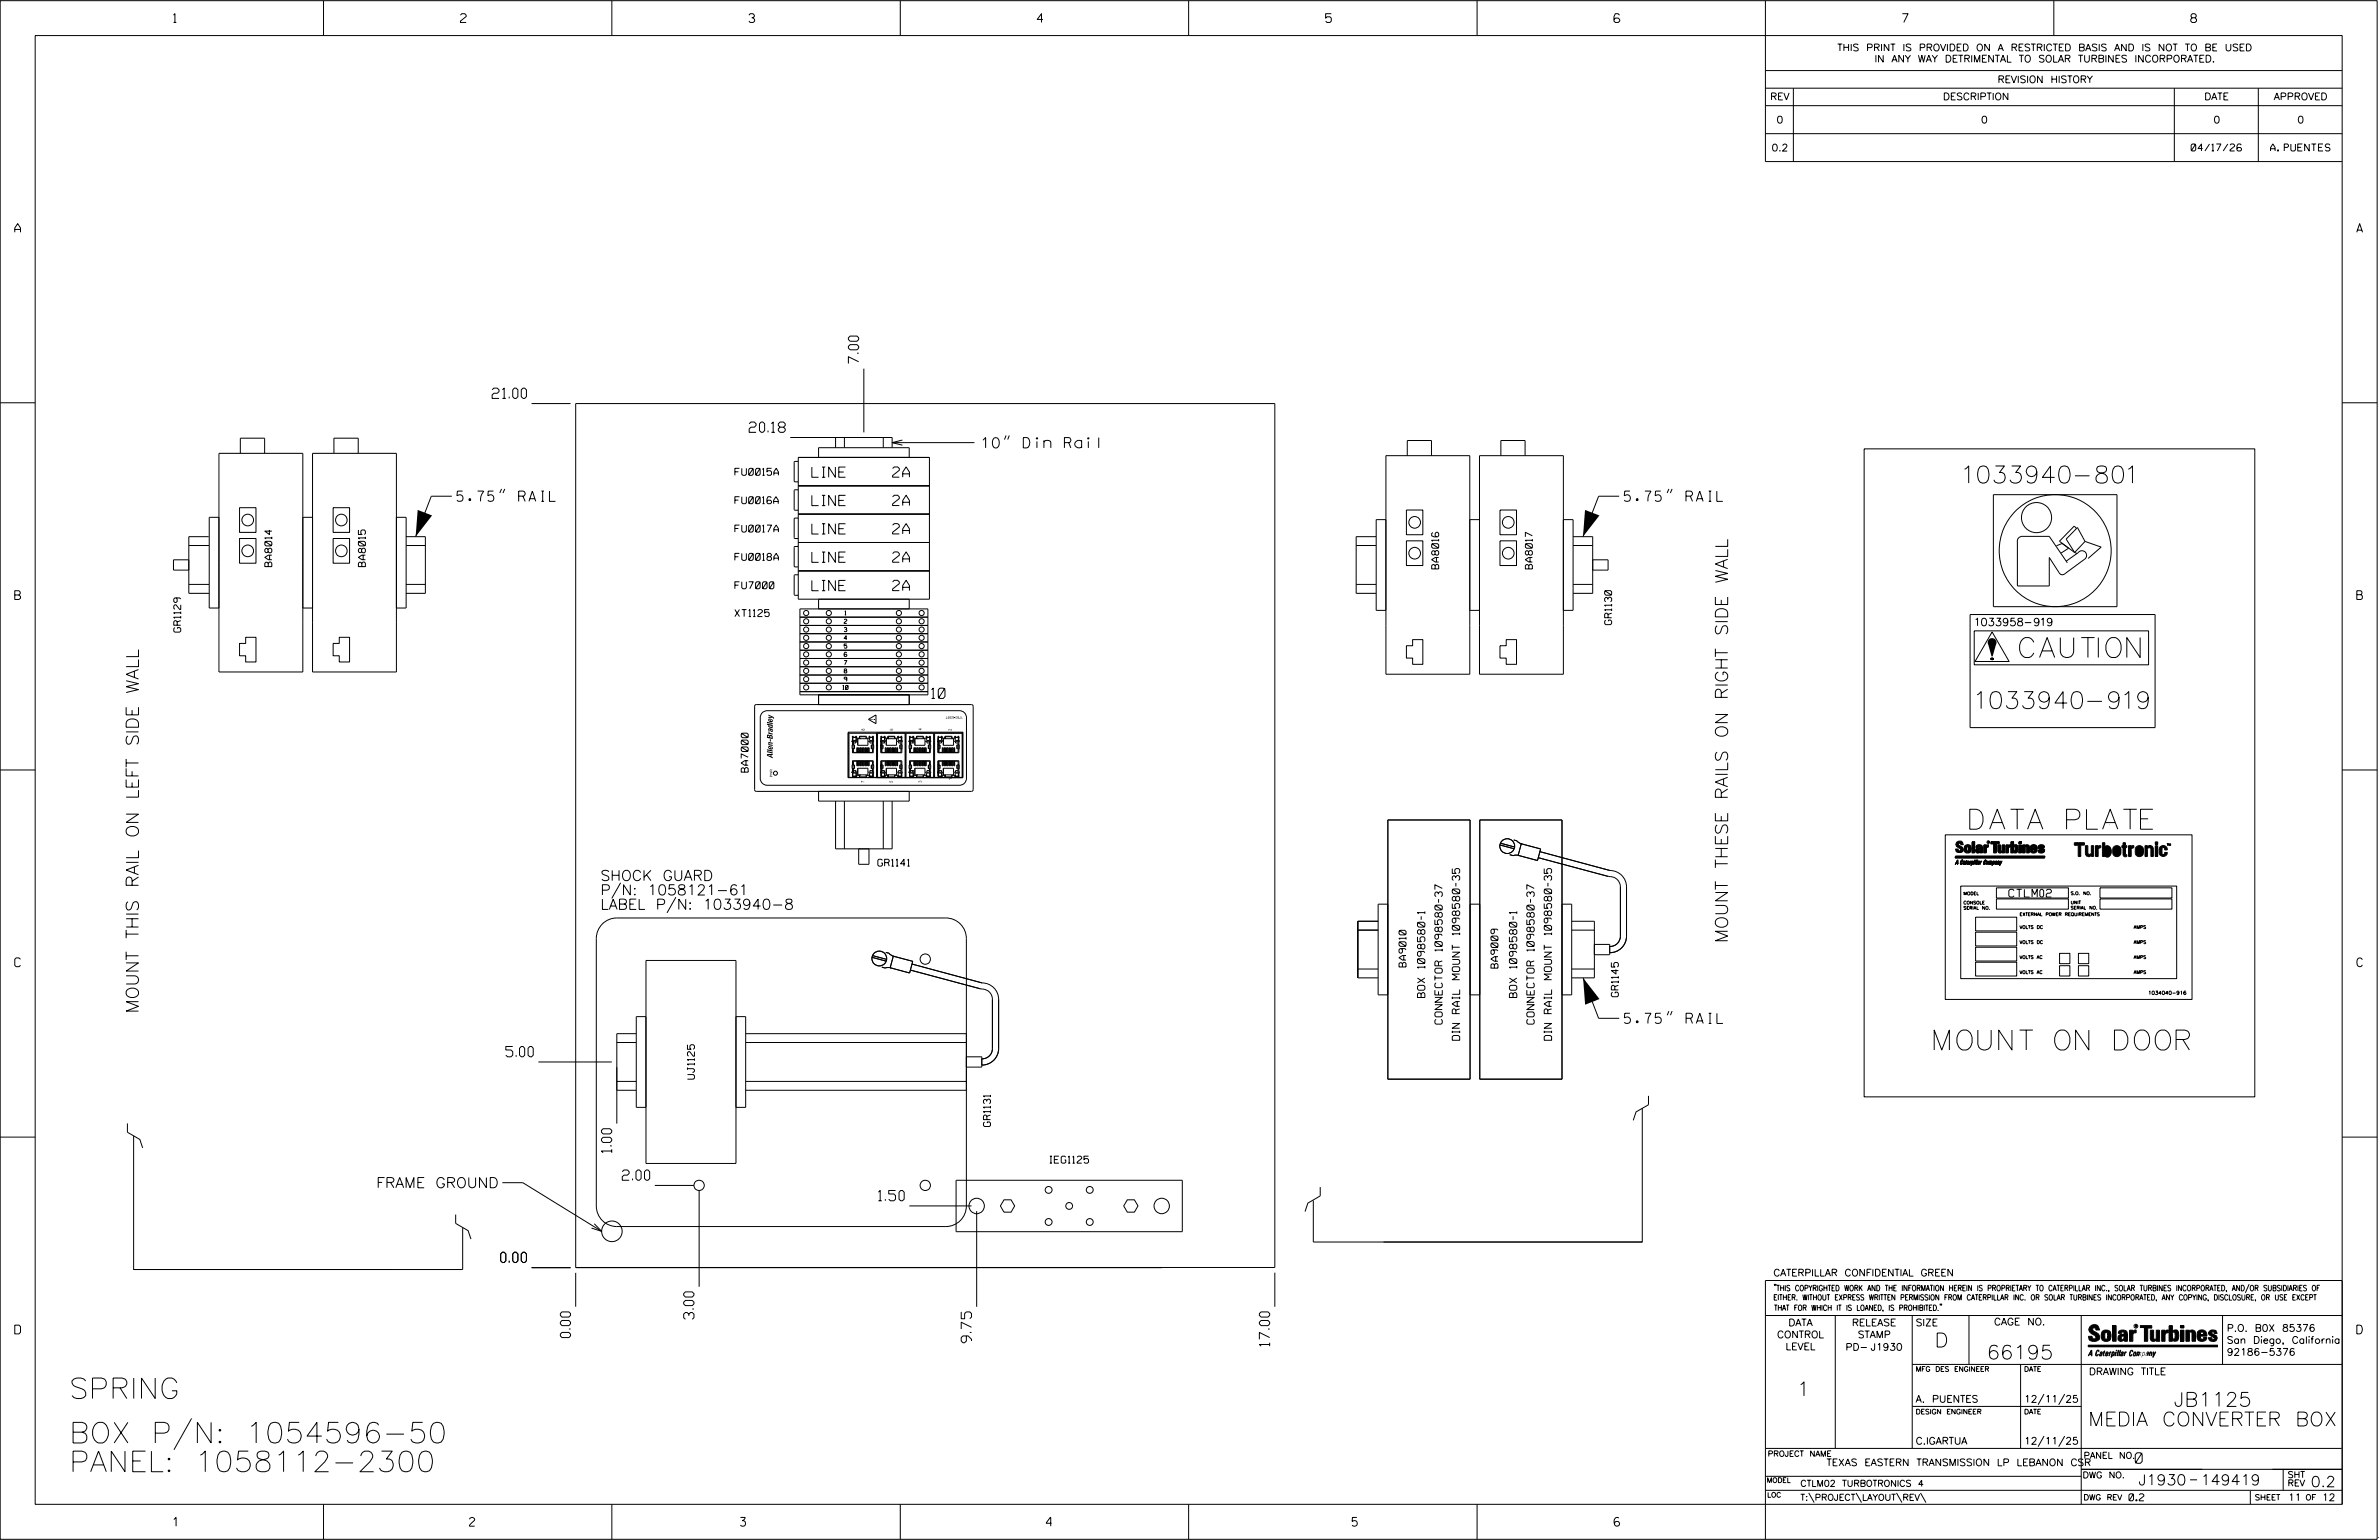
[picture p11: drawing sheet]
<svg xmlns="http://www.w3.org/2000/svg" width="864mm" height="559mm" viewBox="0 0 864 559" stroke-linecap="round" stroke-linejoin="round" font-family="sans-serif">
<defs><g id="words">
<g font-size="7.5">
<text x="25.1" y="507.5">SPRING</text>
<text x="25.1" y="523.6">BOX P/N: 1054596-50</text>
<text x="25.1" y="534">PANEL: 1058112-2300</text>
</g>
<g font-size="7.2">
<text x="733.1" y="238.6">CAUTION</text>
<text x="715" y="300.9">DATA PLATE</text>
<text x="702.1" y="381">MOUNT ON DOOR</text>
</g>
<g font-size="6.2">
<text x="713.2" y="175.3">1033940-801</text>
<text x="717.7" y="257.1">1033940-919</text>
</g>
<g font-size="5.1">
<text x="702.3" y="488.8">D</text>
<text x="721.2" y="493.2">66195</text>
<text x="652.2" y="506.5">1</text>
<text x="789.1" y="510.3">JB1125</text>
<text x="758" y="517.4">MEDIA CONVERTER BOX</text>
</g>
<g font-size="4.5">
<text x="627.2" y="342.2" transform="rotate(-90 627.2 342.2)">MOUNT THESE RAILS ON RIGHT SIDE WALL</text>
<text x="50.3" y="367.7" transform="rotate(-90 50.3 367.7)">MOUNT THIS RAIL ON LEFT SIDE WALL</text>
</g>
<g font-size="3.8">
<text x="775.1" y="531">0</text>
<text x="776.3" y="538.9">J1930</text>
<text x="798.8" y="538.9">149419</text>
<text x="838.8" y="539.5">0.2</text>
</g>
<g font-size="3.7">
<text x="311.7" y="131.9" transform="rotate(-90 311.7 131.9)">7.00</text>
<text x="178.7" y="144.6">21.00</text>
<text x="272" y="156.9">20.18</text>
<text x="356.5" y="162.5">10&quot; Din Rail</text>
<text x="294.7" y="173.2">LINE</text>
<text x="324" y="173.2">2A</text>
<text x="165.9" y="181.9">5.75&quot; RAIL</text>
<text x="294.7" y="183.5">LINE</text>
<text x="324" y="183.4">2A</text>
<text x="589.6" y="181.9">5.75&quot; RAIL</text>
<text x="294.7" y="193.8">LINE</text>
<text x="324" y="193.7">2A</text>
<text x="294.7" y="204.1">LINE</text>
<text x="324" y="204">2A</text>
<text x="294.7" y="214.3">LINE</text>
<text x="324" y="214.3">2A</text>
<text x="338.2" y="253.4">10</text>
<text x="218" y="319.5">SHOCK GUARD</text>
<text x="218" y="330">LABEL P/N: 1033940-8</text>
<text x="218" y="324.8">P/N: 1058121-61</text>
<text x="589.7" y="371.4">5.75&quot; RAIL</text>
<text x="183.6" y="383.5">5.00</text>
<text x="222.1" y="418.3" transform="rotate(-90 222.1 418.3)">1.00</text>
<text x="136.6" y="431">FRAME GROUND</text>
<text x="225.9" y="428.3">2.00</text>
<text x="318.9" y="435.7">1.50</text>
<text x="181.8" y="458.1">0.00</text>
<text x="251.9" y="478.7" transform="rotate(-90 251.9 478.7)">3.00</text>
<text x="207.1" y="485.4" transform="rotate(-90 207.1 485.4)">0.00</text>
<text x="352.7" y="487.2" transform="rotate(-90 352.7 487.2)">9.75</text>
<text x="460.9" y="488.5" transform="rotate(-90 460.9 488.5)">17.00</text>
</g>
<g font-size="3.2">
<text x="63" y="8.2">1</text>
<text x="167.2" y="8.2">2</text>
<text x="271.8" y="8.2">3</text>
<text x="376.5" y="8.2">4</text>
<text x="481.2" y="8.2">5</text>
<text x="690.6" y="8.2">7</text>
<text x="795.3" y="8.2">8</text>
<text x="5.4" y="84.3">A</text>
<text x="855.5" y="84.3">A</text>
<text x="5.4" y="217.5">B</text>
<text x="855.6" y="217.5">B</text>
<text x="5.4" y="350.8">C</text>
<text x="855.6" y="350.8">C</text>
<text x="5.4" y="484">D</text>
<text x="855.6" y="484">D</text>
<text x="62.8" y="553.8">1</text>
<text x="170.4" y="553.8">2</text>
<text x="268.8" y="553.8">3</text>
<text x="379.8" y="553.8">4</text>
<text x="490.8" y="553.8">5</text>
<text x="585.9" y="553.8">6</text>
</g>
<g font-size="2.8">
<text x="717.2" y="227.1">1033958-919</text>
<text x="729.2" y="325.5">CTLM02</text>
</g>
<g font-size="2.7">
<text x="517.2" y="361.9" transform="rotate(-90 517.2 361.9)">BOX 1098580-1</text>
<text x="550.6" y="361.9" transform="rotate(-90 550.6 361.9)">BOX 1098580-1</text>
<text x="523.6" y="371.6" transform="rotate(-90 523.6 371.6)">CONNECTOR 1098580-37</text>
<text x="556.9" y="371.6" transform="rotate(-90 556.9 371.6)">CONNECTOR 1098580-37</text>
<text x="529.9" y="377.5" transform="rotate(-90 529.9 377.5)">DIN RAIL MOUNT 1098580-35</text>
<text x="563.2" y="377.5" transform="rotate(-90 563.2 377.5)">DIN RAIL MOUNT 1098580-35</text>
</g>
<g font-size="2.5">
<text x="666.9" y="18.5">THIS PRINT IS PROVIDED ON A RESTRICTED BASIS AND IS NOT TO BE USED</text>
<text x="680.5" y="22.6">IN ANY WAY DETRIMENTAL TO SOLAR TURBINES INCORPORATED.</text>
<text x="725.1" y="30">REVISION HISTORY</text>
<text x="642.6" y="36.3">REV</text>
<text x="705.3" y="36.3">DESCRIPTION</text>
<text x="800.2" y="36.3">DATE</text>
<text x="825.4" y="36.3">APPROVED</text>
<text x="644.9" y="44.7">0</text>
<text x="719.1" y="44.7">0</text>
<text x="803.5" y="44.7">0</text>
<text x="834" y="44.7">0</text>
<text x="643.1" y="54.8">0.2</text>
<text x="795.4" y="54.8">04/17/26</text>
<text x="824.2" y="54.8">A. PUENTES</text>
<text x="266.8" y="172.5">FU0015A</text>
<text x="266.8" y="182.8">FU0016A</text>
<text x="266.8" y="193.1">FU0017A</text>
<text x="266.8" y="203.3">FU0018A</text>
<text x="98.7" y="205.6" transform="rotate(-90 98.7 205.6)">BA8014</text>
<text x="132.6" y="205.6" transform="rotate(-90 132.6 205.6)">BA8015</text>
<text x="522.3" y="206.4" transform="rotate(-90 522.3 206.4)">BA8016</text>
<text x="556.2" y="206.4" transform="rotate(-90 556.2 206.4)">BA8017</text>
<text x="266.8" y="213.6">FU7000</text>
<text x="266.8" y="223.7">XT1125</text>
<text x="585" y="226.6" transform="rotate(-90 585 226.6)">GR1130</text>
<text x="65.6" y="229.4" transform="rotate(-90 65.6 229.4)">GR1129</text>
<text x="271.6" y="280.2" transform="rotate(-90 271.6 280.2)">BA7000</text>
<text x="318.6" y="314.3">GR1141</text>
<text x="510.4" y="350.9" transform="rotate(-90 510.4 350.9)">BA9010</text>
<text x="543.8" y="351.3" transform="rotate(-90 543.8 351.3)">BA9009</text>
<text x="587.5" y="361.7" transform="rotate(-90 587.5 361.7)">GR1145</text>
<text x="252.1" y="391.6" transform="rotate(-90 252.1 391.6)">UJ1125</text>
<text x="359.5" y="408.8" transform="rotate(-90 359.5 408.8)">GR1131</text>
<text x="381.1" y="422.1">IEG1125</text>
<text x="643.8" y="463">CATERPILLAR CONFIDENTIAL GREEN</text>
<text x="645.1" y="485.5">CONTROL</text>
<text x="649.2" y="481.1">DATA</text>
<text x="672.3" y="481.1">RELEASE</text>
<text x="674.4" y="485.5">STAMP</text>
<text x="695.4" y="481.1">SIZE</text>
<text x="723.8" y="480.8">CAGE NO.</text>
<text x="808.4" y="483.1">P.O. B0X 85376</text>
<text x="648.2" y="489.8">LEVEL</text>
<text x="669.9" y="490">PD- J1930</text>
<text x="808.4" y="487.5">San Diego, California</text>
<text x="808.4" y="491.8">92186-5376</text>
<text x="758.3" y="498.9">DRAWING TITLE</text>
<text x="695.4" y="508.9">A. PUENTES</text>
<text x="734.8" y="508.9">12/11/25</text>
<text x="695.4" y="524.1">C.IGARTUA</text>
<text x="734.8" y="524.1">12/11/25</text>
<text x="663" y="531.9">TEXAS EASTERN TRANSMISSION LP LEBANON CSR</text>
<text x="772.8" y="544.6">0.2</text>
<text x="830.6" y="544.6">11</text>
<text x="842.9" y="544.6">12</text>
</g>
<g font-size="2.3">
<text x="756.4" y="529.2">PANEL NO.</text>
<text x="653.5" y="539.4">CTLM02 TURBOTRONICS 4</text>
<text x="756" y="536.3">DWG NO.</text>
<text x="830.4" y="539.3">REV</text>
<text x="830.4" y="536.2">SHT</text>
<text x="653.5" y="544.5">T:\PROJECT\LAYOUT\REV\</text>
</g>
<g font-size="2">
<text x="643.8" y="468.4">&quot;THIS COPYRIGHTED WORK AND THE INFORMATION HEREIN IS PROPRIETARY TO CATERPILLAR INC., SOLAR TURBINES INCORPORATED, AND/OR SUBSIDIARIES OF</text>
<text x="643.8" y="471.8">EITHER. WITHOUT EXPRESS WRITTEN PERMISSION FROM CATERPILLAR INC. OR SOLAR TURBINES INCORPORATED, ANY COPYING, DISCLOSURE, OR USE EXCEPT</text>
<text x="644" y="475.6">THAT FOR WHICH IT IS LOANED, IS PROHIBITED.&quot;</text>
<text x="641.7" y="528.5">PROJECT NAME</text>
<text x="756.3" y="544.3">DWG REV</text>
<text x="818.5" y="544.3">SHEET</text>
<text x="836.9" y="544.3">OF</text>
</g>
<text font-size="1.9" x="317.7" y="261.3" transform="rotate(-90 317.7 261.3)">!</text>
<g font-size="1.8">
<text x="695.4" y="497.6">MFG DES ENGINEER</text>
<text x="734.8" y="497.6">DATE</text>
<text x="695.4" y="513.1">DESIGN ENGINEER</text>
<text x="734.8" y="513.1">DATE</text>
<text x="641.3" y="538">MODEL</text>
<text x="641.5" y="543.3">LOC</text>
</g>
<g font-size="1.5">
<text x="306.4" y="226.2">2</text>
<text x="306.7" y="223.2">1</text>
<text x="306.4" y="229.2">3</text>
<text x="306.4" y="232.2">4</text>
<text x="306.4" y="235.2">5</text>
<text x="306.4" y="241.2">7</text>
<text x="306.4" y="244.2">8</text>
<text x="305.9" y="250.2">10</text>
<text x="306.4" y="247.2">9</text>
</g>
<text font-size="1.3" x="779.8" y="360.9">1034040-916</text>
<g font-size="1.2">
<text x="313.8" y="265.1" transform="rotate(-90 313.8 265.1)">8</text>
<text x="334.6" y="265" transform="rotate(-90 334.6 265)">4</text>
<text x="345.4" y="265.2" transform="rotate(-90 345.4 265.2)">2</text>
<text x="313.7" y="284" transform="rotate(-90 313.7 284)">7</text>
<text x="324.1" y="284" transform="rotate(-90 324.1 284)">5</text>
<text x="334.6" y="284" transform="rotate(-90 334.6 284)">3</text>
<text x="345.6" y="283.1" transform="rotate(-90 345.6 283.1)">1</text>
</g>
<g font-size="1.1">
<text x="712.7" y="324.8">MODEL</text>
<text x="712.7" y="328.1">CONSOLE</text>
<text x="751.7" y="324.7">S.O. NO.</text>
<text x="751.7" y="328">UNIT</text>
<text x="751.7" y="330">SERIAL NO.</text>
<text x="712.7" y="330">SERIAL NO.</text>
<text x="733.1" y="332.3">EXTERNAL POWER REQUIREMENTS</text>
<text x="733.1" y="337">VOLTS DC</text>
<text x="774.6" y="337">AMPS</text>
<text x="733.1" y="342.4">VOLTS DC</text>
<text x="733.1" y="347.9">VOLTS AC</text>
<text x="774.6" y="342.4">AMPS</text>
<text x="774.6" y="347.9">AMPS</text>
<text x="733.1" y="353.3">VOLTS AC</text>
<text x="774.6" y="353.3">AMPS</text>
</g>
<g font-size=".9">
<text x="349.6" y="259.9" transform="rotate(-180 349.6 259.9)">1783-US8T</text>
<text x="775.1" y="481.7">R</text>
</g>
</g></defs>
<g fill="none" stroke="#000" stroke-width=".36">
<path d="M.1 .2h862.8v558.4h-862.8zM12.8 12.9h837.4v533h-837.4zM117.4 .2v12.7M222.1 .2v12.7M326.8 .2v12.7M431.5 .2v12.7M536.2 .2v12.7M587.9 5.5l-.5-.5h-1l-.5 1v1.7l.5 .4h1l.6-.4v-.6l-.6-.5h-1l-.5 .5M640.9 .2v58.4h209.3M745.6 .2v12.7M640.9 25.6h209.3M640.9 32h209.3"/>
<path d="M640.9 38.3h209.3M651 32v26.6M789.3 32v26.6M819.8 32v26.6M640.9 48.5h209.3M313.6 133.8v23.1M.1 146.2h12.7M193 146.4h14.1M286.9 158.8h36.9v3.7M303.3 158.8v3.7M306.5 158.8v3.7M320.6 158.8v3.7"/>
<path d="M327.6 159.7l-3.8 .9 3.8 .9M365.2 158l-.6 1.5M366.4 158l-.6 1.5M850.2 146.2h12.7M87.2 164.5v-5.5h8.9v5.5M121.2 164.5v-5.5h8.8v5.5M182.1 177.4l-.7 1.5M183.2 177.4l-.6 1.5M289.8 167.4h-1.2l-.3 .3v6.9l.3 .2h1.2M289.8 177.7h-1.2l-.3 .3v6.8l.3 .3h1.2M289.8 166h47.6v51.4h-47.6zM289.8 176.3h47.6"/>
<path d="M297.1 166v-3.5h33v3.5M323.8 160.6h29.9M510.9 165.3v-5.5h8.7v5.5M544.8 165.3v-5.5h8.8v5.5M605.8 177.4l-.6 1.5M607 177.4l-.6 1.5M676.7 162.9h141.8v235.1h-141.8zM723.6 179.5h44.9v40.6h-44.9zM68.5 197.9h7.4M75.8 194.7h-7.3v20.6h7.4M87 195.4h5.9v9h-5.9zM87 184.2h5.9v9h-5.9z"/>
<path d="M120.9 195.4h6v9h-6zM120.9 184.2h6v9h-6zM147.4 194.7h7v20.6h-7M147.5 197.9h6.9M164 180.1h-7.4l-5.7 14.6M289.8 188h-1.2l-.3 .3v6.8l.3 .3h1.2M289.8 198.3h-1.2l-.3 .3v6.8l.3 .3h1.2M289.8 186.5h47.6M289.8 196.8h47.6M492.3 197.9h7.3M499.6 194.7h-7.3v20.6h7.3M510.5 196.3h6v8.9h-6z"/>
<path d="M510.5 185.1h6v8.9h-6zM544.5 196.3h6v8.9h-6zM544.5 185.1h6v8.9h-6zM571 194.7h7.2v20.6h-7.2M571 197.9h7.2M587.8 180.1h-7.5l-5.7 14.6M732.3 196.6v16h11.6v-10.3l3.5 5.5a1.34 1.34 0 0 0 2.2 .4l7.2-5.4M734.1 194.6h9.8l6.6 9.6M734.2 194.6a1.78 1.78 0 0 0-1.9 2.1M746.5 198l2.1-.8 2.3 1.7-2.7 1.8M753.8 191.8l-.8-.9-5.4 5.5 5.5 4.1M756.9 196.5l-2.8-5.1-4.1 4.2 3.1 4.9"/>
<path d="M756.9 196.5l5.8 2-4.7 4.1M756.9 196.5l-3.8 4M68.5 203.1h-5.5v3.8h5.5M68.5 212.1h7.4M79.5 204.2v-39.7h30.4v39.7M113.5 204.2v-39.7h30.4v39.7M147.4 212.1h7M289.8 208.6h-1.2l-.3 .3v6.8l.3 .3h1.2M289.8 207.2h47.6M297.1 217.4v3.5M330.1 217.4v3.5M492.3 212.1h7.3"/>
<path d="M503.1 205v-39.7h30.4v39.7M537.1 205v-39.7h30.4v39.7M571 212.1h7.2M578.2 203.1h5.5v3.8h-5.5M753.1 200.5l.9 .3M756.8 202.9a1.71 1.71 0 0 0 .1-2.6 1.71 1.71 0 0 0-2.6 .3l-4.3 3M79.5 220.6h-3.5v-32.9h3.5v56.1h30.4v-56.1h3.6v56.1h30.4v-56.1h3.5v32.9h-3.5M89.2 231.2h3.7v9h-3.7v-2.3h-2.2v-4.4h2.2zM109.9 220.6h3.6M123.2 231.2h3.7v9h-3.7v-2.3h-2.3v-4.4h2.3zM290.4 220.9h46.4v31.2h-46.4zM290.4 235.9h46.4"/>
<path d="M290.4 232.9h46.4M290.4 223.9h46.4M290.4 226.9h46.4M290.4 229.9h46.4M290.4 238.9h46.4M307.4 236.9l-.7-.2-.3 .5v.7l.8 .3 .2-.3-.2-.5-.8 .3M503.1 221.5h-3.5v-32.9h3.5v56.1h30.4v-56.1h3.6v56.1h30.4v-56.1h3.5v32.9h-3.5M510.5 234.3h2.3v-2.2h3.7v9h-3.7v-2.3h-2.3zM533.5 221.5h3.6M544.5 234.3h2.3v-2.2h3.7v9h-3.7v-2.3h-2.3zM715.2 223h67.1v41h-67.1zM716.7 228.9h63.3v12.3h-63.3z"/>
<path d="M722.6 239l.1 .1M722.6 238.9h.1M722.6 239.1l.2 .2M722.7 238.8l.1 .2M722.7 239l.2 .2M722.8 238.8l-.2 .1M722.8 239.2l.2 .2M722.9 238.8h.1M722.9 238.9l.2 .1M722.9 239.1l.2 .2M723 239.3l.2 .1M723.1 238.9l.1 .2"/>
<path d="M723.1 238.7l-.5 .5M723.2 229.3l6.1 10.7h-12.3zM723.2 239.1l.1 .2M723.2 238.9l-.2-.1-.4 .3M723.2 239.3l.5-.3-.5 .5M723.2 238.8l.2 .2M723.2 238.7l.1 .1M723.3 239l.1 .2M723.3 238.7l-.6 .6M723.3 239.2l.2 .2M723.4 239.4h.1M723.4 238.9l.2 .1"/>
<path d="M723.5 238.8l-.6 .6 .6-.6M723.5 239.1v.3M723.5 238.8l-.8 .6M723.5 239.3h.1M723.6 238.9l-.6 .6M723.7 239.1v.1M724.2 233.5l-2 1.3M274.1 255.8l78.8-.1 .4 .6-.1 30.5-.5 .4-78.4-.1-.4-.5zM276.7 258.6l1-.6 .8-.1h69.8a2.53 2.53 0 0 1 2.5 2.5v22a2.53 2.53 0 0 1-2.5 2.5h-69.8a2.53 2.53 0 0 1-2.5-2.5v-22l.2-1.1zM290.4 251h46.4M290.4 241.9h46.4M290.4 244.9h46.4"/>
<path d="M290.4 247.9h46.4M297.1 252.1v3.6M330.1 252.1v3.6M.1 279.4h12.7M307.9 270.5h.3M307.9 269.7h.3M307.9 273.4h.3M307.9 272.7h.3M307.9 279.3h.3M307.9 278.6h.3M307.9 266v16.2M307.9 265.7h41.7v16.5h-41.7z"/>
<path d="M309.3 277.6h.9v1.3h-.9zM309.3 270.3h.9v1.4h-.9zM309.4 267.3h.1M309.4 267.2l.3 .1zM309.4 270.3h.1M309.4 271.7h.1M309.4 277.6h.1M309.4 278.9h.1M309.4 268.8h.1M309.4 269.2h.1M309.5 271.9h.2M309.5 279h.2"/>
<path d="M309.5 268.8v.4M309.5 270.2h.2M309.5 277.4h.2M309.5 269.2v1.1M309.5 271.7v1.5h7.5v-1.5M309.5 278.9v1.1M309.6 267.6v1.1h1.2v-1.1M309.6 270.3v1.4M309.6 277.6v1.3M309.7 271.8h.1M309.7 271.7v1.3h7v-1.3M309.7 269v1.3"/>
<path d="M309.7 278.9v1.3M309.7 279.6h1v.6M310.1 270.3v1.4M310.1 277.6v1.3M310.6 267.2v.1M310.6 267.2h.1M310.6 267.2h.3l-.3 .1M310.6 267.3h.1M310.7 269v.6h-1M310.8 268.7h.1M310.8 267.6h.1M311 273h.1"/>
<path d="M311 276.2h.1M311 273v-1.7h.3v1.7M311 276.2h.3v1.7h-.3zM311.3 273h.1M311.4 278.8h3.7v2.4h-3.7zM311.4 268h3.7v2.4h-3.7zM311.4 269l-2 .2M311.6 276.2h.3v1.7h-.3zM311.6 273h.1M311.6 276.2h.1M311.6 273v-1.7h.3v1.7M311.9 273h.1"/>
<path d="M312 267.9h.1M312 267.9h-1.1v-.4h-1.4v1.3M312 267.3h2.5M312 268v-.8h2.5l-.1 .8M312 268h.1M312.2 276.2h.3v1.7h-.3zM312.2 273h.1M312.2 276.2h.1M312.2 273v-1.7h.3v1.7M312.5 273h.1M312.8 273h.1M312.8 276.2h.1"/>
<path d="M312.8 273v-1.7h.3v1.7M312.8 276.2h.3v1.7h-.3zM313.1 273h.1M313.4 276.2h.3v1.7h-.3zM313.4 273h.1M313.4 276.2h.1M313.4 273v-1.7h.3v1.7M313.7 273h.1M314 276.2h.3v1.7h-.3zM314 273h.1M314 276.2h.1M314 273v-1.7h.3v1.7"/>
<path d="M314.3 273h.1M314.5 267.9h1M314.6 276.2h.3v1.7h-.3zM314.6 273h.1M314.6 276.2h.1M314.6 273v-1.7h.3v1.7M314.9 273h.1M315.1 269l2 .2M315.2 276.2h.3v1.7h-.3zM315.2 273h.1M315.2 276.2h.1M315.2 273v-1.7h.3v1.7"/>
<path d="M315.4 260.9l2.5-1.4v3zM315.5 273h.1M315.5 267.2l.3 .1zM315.5 267.3h.1M315.5 267.9h.1M315.5 267.9v-.4h1.5v2.8M315.7 267.6v1.1h1.1M315.8 269v.6h.9M316.3 277.6h.8v1.3h-.8zM316.3 270.3h.8v1.4h-.8zM316.4 270.3v1.4M316.4 277.6v1.3"/>
<path d="M316.7 267.3h.1M316.7 279h.3M316.7 279.6h-.9v.6M316.7 267.2v.1M316.7 267.2h.1M316.7 267.2h.3l-.3 .1M316.7 271.9h.3M316.7 270.2h.3M316.7 277.4h.3M316.7 277.6v-1.4h-7v1.4M316.7 269v1.3M316.7 278.9v1.3"/>
<path d="M316.8 267.6v1.1M316.8 270.3v1.4M316.8 277.6v1.3M316.8 267.6h.1M316.8 268.7h.1M317 278.9v2.8h-1.5v-.4M317 277.6v-1.6h-7.5v1.6M318.3 270.5h.3M318.3 269.7h.3M318.3 273.4h.3M318.3 272.7h.3M318.3 279.3h.3"/>
<path d="M318.3 278.6h.3M318.3 266.1h-10.1v16M319.7 270.3h.8v1.4h-.8zM319.7 277.6h.8v1.3h-.8zM319.8 267.2l.3 .1zM319.8 267.3h.1M319.8 268.8h.1M319.8 270.3h.1M319.8 269.2h.1M319.8 271.7h.1M319.8 277.6h.1M319.8 278.9h.1"/>
<path d="M319.8 268.8v.4M319.8 271.9h.3M319.8 279l.3 .1M319.8 277.4h.3M319.8 269.2v1.1M319.8 271.7v1.5h7.6l-.1-1.5M319.8 278.9v1.1M320 267.6v1.1h1.1M320 270.3v1.4M320 277.6v1.3M320.1 271.7v1.3h7v-1.3M320.1 269v1.3"/>
<path d="M320.1 278.9v1.3M320.1 279.6h.9M320.1 271.8h.1M320.1 270.1l-.3 .1M320.4 270.3v1.4M320.4 277.6v1.3M321 267.3h.1M321 267.2v.1M321 267.2h.1M321 267.2l.3 .1h-.3M321 269v.6h-.9M321 279.6v.6"/>
<path d="M321 269.6h.1M321.1 268.7h.1M321.1 267.6h.1M321.1 267.6v1.1M321.3 276.2h.3v1.7h-.3zM321.3 273h.1M321.3 276.2h.1M321.3 273v-1.7h.3v1.7M321.6 273h.1M321.7 269l-2 .2M321.7 278.8h3.7v2.4h-3.7zM321.7 268h3.7v2.4h-3.7z"/>
<path d="M321.9 273h.1M321.9 276.2h.1M321.9 273v-1.7h.3v1.7M321.9 276.2h.3v1.7h-.3zM322.2 273h.1M322.3 267.9h-1v-.4h-1.5v1.3M322.3 267.3h2.5M322.3 267.9h.1M322.4 268l-.1-.8h2.5v.8M322.4 268h.1M322.5 276.2h.3v1.7h-.3zM322.5 273h.1"/>
<path d="M322.5 276.2h.1M322.5 273v-1.7h.3v1.7M322.8 273h.1M323.1 276.2h.3v1.7h-.3zM323.1 273h.1M323.1 276.2h.1M323.1 273v-1.7h.3v1.7M323.4 273h.1M323.7 276.2h.3v1.7h-.3zM323.7 273h.1M323.7 276.2h.1M323.7 273v-1.7h.3v1.7"/>
<path d="M324 273h.1M324.3 276.2h.3v1.7h-.3zM324.3 273h.1M324.3 276.2h.1M324.3 273v-1.7h.3v1.7M324.6 273h.1M324.8 267.9h1.1M324.9 273h.1M324.9 276.2h.1M324.9 273v-1.7h.3v1.7M324.9 276.2h.3v1.7h-.3zM325.2 273h.1"/>
<path d="M325.4 269l2 .2M325.5 276.2h.3v1.7h-.3zM325.5 273h.1M325.5 276.2h.1M325.5 273v-1.7h.3v1.7M325.8 273h.1M325.9 267.3h.1M325.9 267.9v-.4h1.5l.1 1.7-.2 1.1M325.9 267.2l.3 .1zM325.9 267.9h.1M326 267.6v1.1h1.2M326.1 269v.6h1"/>
<path d="M326.6 270.3h.9v1.4h-.9zM326.6 277.6h.9v1.3h-.9zM326.7 270.3v1.4M326.7 277.6v1.3M327.1 267.2v.1M327.1 267.2h.1M327.1 267.2h.3l-.3 .1M327.1 271.9h.3M327.1 270.2h.3M327.1 277.4h.3M327.1 277.6v-1.4h-7v1.4M327.1 269v1.3"/>
<path d="M327.1 278.9v1.3M327.1 279h.3M327.1 279.6h-1v.6M327.1 267.3h.1M327.2 270.3v1.4M327.2 277.6v1.3M327.2 267.6h.1M327.2 268.7h.1M327.2 267.6v1.1M327.4 278.9v2.8h-1.5v-.4M327.4 277.6v-1.6h-7.6v1.6M328.6 270.5h.3"/>
<path d="M328.6 269.7h.3M328.6 273.4h.3M328.6 272.7h.3M328.6 279.3h.3M328.6 278.6h.3M330 270.3h.9v1.4h-.9zM330 277.6h.9v1.3h-.9zM330.1 267.2l.3 .1zM330.1 267.3h.1M330.2 268.8h.1M330.2 270.3h.1M330.2 269.2h.1"/>
<path d="M330.2 271.7h.1M330.2 277.6h.1M330.2 278.9h.1M330.2 271.9h.2M330.2 279h.2M330.2 268.8v.4M330.2 270.2h.2M330.2 277.4h.2M330.2 269.2v1.1M330.2 271.7v1.5h7.5v-1.5M330.2 278.9v1.1M330.3 267.6v1.1h1.2"/>
<path d="M330.3 270.3v1.4M330.3 277.6v1.3M330.4 271.8h.1M330.4 271.7v1.3h7v-1.3M330.4 269.6h1M330.4 269v1.3M330.4 278.9v1.3M330.4 279.6h1M330.8 270.3v1.4M330.8 277.6v1.3M331.3 267.2v.1M331.3 267.2h.1"/>
<path d="M331.3 267.2h.4l-.4 .1M331.3 267.3h.1M331.4 269v.6M331.4 279.6v.6M331.4 269.6h.1M331.4 279.6h.1M331.5 268.7h.1M331.5 267.6h.1M331.5 267.6v1.1M331.7 276.2h.3v1.7h-.3zM331.7 273h.1M331.7 276.2h.1"/>
<path d="M331.7 273v-1.7h.3v1.7M332 273h.1M332.1 268h3.7v2.4h-3.7zM332.1 269l-2 .2M332.1 278.8h3.7v2.4h-3.7zM332.3 276.2h.3v1.7h-.3zM332.3 273h.1M332.3 276.2h.1M332.3 273v-1.7h.3v1.7M332.6 273h.1M332.7 267.9h.1M332.7 267.9h-1.1v-.4h-1.4v1.3"/>
<path d="M332.7 267.3h2.5M332.7 268v-.8h2.5l-.1 .8M332.7 268h.1M332.9 276.2h.3v1.7h-.3zM332.9 273h.1M332.9 276.2h.1M332.9 273v-1.7h.3v1.7M333.2 273h.1M333.5 276.2h.3v1.7h-.3zM333.5 273h.1M333.5 276.2h.1M333.5 273v-1.7h.3v1.7"/>
<path d="M333.8 273h.1M334.1 276.2h.3v1.7h-.3zM334.1 273h.1M334.1 276.2h.1M334.1 273v-1.7h.3v1.7M334.4 273h.1M334.7 276.2h.3v1.7h-.3zM334.7 273h.1M334.7 276.2h.1M334.7 273v-1.7h.3v1.7M335 273h.1M335.2 267.9h1"/>
<path d="M335.3 276.2h.3v1.7h-.3zM335.3 273h.1M335.3 276.2h.1M335.3 273v-1.7h.3v1.7M335.6 273h.1M335.8 269l2 .2M335.9 273h.1M335.9 276.2h.1M335.9 273v-1.7h.3v1.7M335.9 276.2h.3v1.7h-.3zM336.2 273h.1M336.2 267.2l.3 .1z"/>
<path d="M336.2 267.3h.1M336.2 267.9v-.4h1.5l.2 1.7-.2 1.1M336.2 267.9h.1M336.4 267.6v1.1h1.2M336.5 269v.6h.9M337 270.3h.9v1.4h-.9zM337 277.6h.9v1.3h-.9zM337.1 270.3v1.4M337.1 277.6v1.3M337.4 267.3h.1M337.4 279h.3M337.4 279.6h-.9v.6"/>
<path d="M337.4 267.2v.1M337.4 267.2h.1M337.4 269v1.3M337.4 277.6v-1.4h-7v1.4M337.4 278.9v1.3M337.4 267.2h.3l-.3 .1M337.4 271.9h.3M337.4 270.2h.3M337.4 277.4h.3M337.5 270.3v1.4M337.5 277.6v1.3M337.6 267.6h.1"/>
<path d="M337.6 268.7h.1M337.6 267.6v1.1M337.7 278.9v2.8h-1.5v-.4M337.7 277.6v-1.6h-7.5v1.6M339 270.5h.3M339 269.7h.3M339 273.4h.3M339 272.7h.3M339 279.3h.3M339 278.6h.3M340.4 270.3h.8v1.4h-.8zM340.4 277.6h.8v1.3h-.8z"/>
<path d="M340.5 267.3h.1M340.5 268.8v.4M340.5 271.9h.3M340.5 279l.3 .1M340.5 267.2l.3 .1zM340.5 271.7v1.5h7.6v-1.5M340.5 277.6v-1.6h7.6v1.6M340.5 269.2v1.1M340.5 278.9v1.1M340.5 277.4h.3M340.5 270.3h.1M340.5 271.7h.1"/>
<path d="M340.5 277.6h.1M340.5 278.9h.1M340.5 268.8h.1M340.5 269.2h.1M340.6 270.2v.1M340.6 271.7v.2M340.6 277.4v.2M340.6 278.9v.1M340.7 267.6v1.1h1.1M340.7 270.3v1.4M340.7 277.6v1.3M340.8 271.7v1.3h7v-1.3"/>
<path d="M340.8 269v1.3M340.8 271.8h.1M340.8 270.1l-.3 .1M340.8 278.9v1.3M340.8 279.6h1v.6M341.1 270.3v1.4M341.1 277.6v1.3M341.7 267.2v.1M341.7 267.2h.1M341.7 267.2h.3l-.3 .1M341.7 267.3h.1M341.8 269v.6h-1"/>
<path d="M341.8 267.6v1.1M341.9 268.7h.1M341.9 267.6h.1M342.1 273h.1M342.1 276.2h.1M342.1 273v-1.7h.2v1.7M342.1 276.2h.2v1.7h-.2zM342.3 273h.1M342.4 278.8h3.7v2.4h-3.7zM342.4 268h3.7v2.4h-3.7zM342.4 269l-2 .2M342.7 276.2h.2v1.7h-.2z"/>
<path d="M342.7 273h.1M342.7 276.2h.1M342.7 273v-1.7h.2v1.7M342.9 273h.1M343.1 267.9h.1M343.1 267.9h-1.1v-.4h-1.5v1.3M343.1 267.3h2.4M343.1 267.9v-.7h2.4v.7h1.1M343.1 268h.1M343.1 267.3v.7M343.3 276.2h.2v1.7h-.2zM343.3 273h.1"/>
<path d="M343.3 276.2h.1M343.3 273v-1.7h.2v1.7M343.5 273h.1M343.9 276.2h.2v1.7h-.2zM343.9 273h.1M343.9 276.2h.1M343.9 273v-1.7h.2v1.7M344.1 273h.1M344.5 276.2h.2v1.7h-.2zM344.5 273h.1M344.5 276.2h.1M344.5 273v-1.7h.2v1.7"/>
<path d="M344.7 273h.1M345.1 273h.1M345.1 276.2h.1M345.1 273v-1.7h.2v1.7M345.1 276.2h.2v1.7h-.2zM345.3 266v.1M345.3 273h.1M345.5 267.3v.7M345.7 276.2h.2v1.7h-.2zM345.7 273h.1M345.7 276.2h.1M345.7 273v-1.7h.2v1.7"/>
<path d="M345.9 273h.1M346 266v.1M346.1 269h2.1l-.1 1.3M346.3 276.2h.2v1.7h-.2zM346.3 273h.1M346.3 276.2h.1M346.3 273v-1.7h.2v1.7M346.5 273h.1M346.6 267.2l.3 .1zM346.6 267.3h.1M346.6 267.9h.1M346.6 267.9v-.4h1.5v1.7"/>
<path d="M346.7 267.6v1.1h1.2M346.9 269v.6h.9M347.3 270.3h.9v1.4h-.9zM347.3 277.6h.9v1.3h-.9zM347.5 270.3v1.4M347.5 277.6v1.3M347.8 267.3h.1M347.8 279h.3M347.8 279.6h-.9v.6M347.8 267.2v.1M347.8 267.2h.1M347.8 267.2l.3 .1h-.3"/>
<path d="M347.8 266v.1M347.8 269v1.3M347.8 277.6v-1.4h-7v1.4M347.8 278.9v1.3M347.8 271.9h.3M347.8 270.2h.3M347.8 277.4h.3M347.9 270.3v1.4M347.9 277.6v1.3M347.9 267.6v1.1M347.9 267.6h.1M347.9 268.7h.1"/>
<path d="M348 270.2v.1M348 271.7v.2M348 277.4v.2M348 278.9v.1M348.1 278.9l.1 1.3h-2.1M348.9 266v.1M349.3 270.5h.2M349.3 269.7h.2M349.3 273.4h.2M349.3 272.7h.2M349.3 279.3h.2M349.3 278.6h.2"/>
<path d="M349.4 269.7v-3.7h-31.1v16.2h31.1v-2.9M349.4 270.5v2.2M349.4 273.4v5.2M850.2 279.4h12.7M297.1 287.2v3.5h33v-3.5M303.3 290.7v17.3h20.5v-17.3M306.5 290.7v17.3M307.9 282.1h41.5M309.4 280l2 .2M309.4 281.9h.1M309.4 282.1h.3M309.4 280h.1"/>
<path d="M309.4 280.4h.1M309.5 280.4v1.3h1.4v-.4h1.1M309.5 280v.4M309.6 280.5h1.2v1.1h-1.2zM310.6 281.9v.1M310.6 282v.1M310.6 281.9l.3 .2M310.6 281.9v.2M310.6 281.9h.1M310.6 282.1h.1M310.8 280.5h.1M310.8 281.6h.1"/>
<path d="M312 281.3h.1M312 282.1h.1M312 281.9h2.5M312 281.2v.9M312 281.2h.1M314.4 281.2l.1 .9M314.5 281.3h1M315.5 282.1h.3M315.5 281.9h.1M315.5 281.3h.1M316.7 281.9h.1M316.7 282.1h.1"/>
<path d="M316.7 281.9v.1M316.7 282v.1M316.7 281.9l.3 .2M316.7 281.9v.2M316.8 280.5v1.1M316.8 280.5h-1.1v1.1h1.1M316.8 280.5h.1M316.8 281.6h.1M317.1 280l-2 .2M318.6 282.1v-16h10v16M319.7 280l2 .2M319.8 282.1h.3"/>
<path d="M319.8 281.9h.1M319.8 280h.1M319.8 280.4h.1M319.8 280v.4M319.8 280.4v1.3h1.5v-.4h1M320.6 290.7v17.3M321 281.9h.1M321 282.1h.1M321 281.9v.1M321 282v.1M321 281.9l.3 .2M321 281.9v.2"/>
<path d="M321.1 280.5h.1M321.1 281.6h.1M321.1 280.5v1.1M321.1 280.5h-1.1v1.1h1.1M322.3 281.9h2.5M322.3 281.3h.1M322.3 282.1h.1M322.4 281.2l-.1 .9M322.4 281.2h.1M324.8 281.2v.9M324.8 281.3h1.1M325.9 281.9h.1"/>
<path d="M325.9 281.9l.3 .2M325.9 281.9v.2M325.9 281.3h.1M327.1 281.9v.1M327.1 282v.1M327.1 281.9l.3 .2M327.1 281.9v.2M327.1 281.9h.1M327.1 282.1h.1M327.2 280.5h.1M327.2 281.6h.1M327.2 280.5v1.1"/>
<path d="M327.2 280.5h-1.2v1.1h1.2M327.4 280l-2 .2M328.9 282.1v-16h10.1v16M330.1 280l2 .2M330.1 281.9l.3 .2M330.1 281.9v.2M330.1 281.9h.1M330.2 280h.1M330.2 280.4h.1M330.2 280.4v1.3h1.4v-.4h1.1M330.2 280v.4M331.3 281.9v.1"/>
<path d="M331.3 282v.1M331.3 281.9l.3 .2M331.3 281.9v.2M331.3 282.1h.1M331.3 281.9h.1M331.5 280.5h.1M331.5 281.6h.1M331.5 280.5h-1.2v1.1h1.2M331.5 280.5v1.1M332.7 281.3h.1M332.7 282.1h.1M332.7 281.9h2.5"/>
<path d="M332.7 281.2v.9M332.7 281.2h.1M335.1 281.2l.1 .9M335.2 281.3h1M336.2 281.9h.1M336.2 281.9l.3 .2M336.2 281.9v.2M336.2 281.3h.1M337.4 282.1h.1M337.4 281.9h.1M337.4 281.9v.1M337.4 282v.1"/>
<path d="M337.4 281.9v.2M337.4 281.9l.3 .2M337.6 280.5h.1M337.6 281.6h.1M337.6 280.5h-1.2v1.1h1.2M337.6 280.5v1.1M337.8 280l-2 .2M339 281.6l.3 .1M339.3 282.1v-16h10v16M340.4 280l2 .2M340.5 281.9h.1M340.5 280v.4"/>
<path d="M340.5 280.4v1.3h1.5v-.4h1.1M340.5 281.9l.3 .2M340.5 281.9v.2M340.5 280h.1M340.5 280.4h.1M341.7 281.9v.1M341.7 282v.1M341.7 281.9v.2M341.7 281.9l.3 .2M341.7 281.9h.1M341.7 282.1h.1M341.8 280.5v1.1"/>
<path d="M341.8 280.5h-1.1v1.1h1.1M341.9 280.5h.1M341.9 281.6h.1M343.1 281.3h.1M343.1 282.1h.1M343.1 281.9h2.4M343.1 281.3v.8M343.1 281.2v.7M345.5 281.2v.7M346.6 281.9l.3 .2M346.6 281.9v.2M346.6 281.9h.1"/>
<path d="M346.6 281.3h.1M346.6 281.3h-1.1v.8M347.8 281.9h.1M347.8 282.1h.1M347.8 281.9v.1M347.8 282v.1M347.8 281.9l.3 .2M347.8 281.9v.2M347.9 280.5v1.1M347.9 280.5h-1.2v1.1h1.2M347.9 281.6h.1M347.9 280.5h.1"/>
<path d="M348.1 280v1.7h-1.5v-.4M503.8 297.5h29.8v94.1h-29.8zM537.2 297.5h29.8v94.1h-29.8zM311.7 308v5.6h3.8v-5.6M544.5 306.6l5.1 1.4M544.7 306l5.1 1.3M548 310.1l1.3 .4 .8-.2 1.3 .1M549.5 304.8l1.2 .3 .6 .6 1.2 .5M552.2 306.2l7.1 1.8-1.2 4.2-7-1.8zM558.4 311.2l25.5 6.8a3.9 3.9 0 0 1 4.3 3.8v17.9a3.7 3.7 0 0 1-3.9 3.7M559 309l25.5 6.9a6 6 0 0 1 5.9 5.9v17.9a6 6 0 0 1-6.1 6M706.2 302.9h89.5v59.8h-89.5z"/>
<path d="M709.8 310.9h32.4v.4h-32.4zM709.9 310.7h32.3v.4h-32.3zM709.9 310.7h32.4v.4h-32.4zM710.2 305.6a1.53 1.53 0 0 1 2.2 0l.3 .9h-.9l-.4-.6-.5 .5 .3 .4a1.41 1.41 0 0 1 1.3 .8 1.41 1.41 0 0 1-.3 1.6l-1 .2-1.1-.4-.2-.9h.9l.1 .5 .4 .2 .5-.5-.3-.4a1.52 1.52 0 0 1-1.3-2.3zM710.5 312.2l.2 1.5-.1-.4h-.5l-.3 .4zM710.5 312.3l.1 .9h-.5zM710.6 312l.2 1.4-.1-.3h-.6l-.2 .3zM710.6 312.2l.1 .8h-.5zM711.9 312.2l.4-.2 .3 .2-.1 .2-.2-.3-.3 .2-.2 .9 .4 .1 .2-.2-.5 .4-.2-.3zM712 312.2h.4l.1 .4-.3-.3-.3 .2-.2 .9 .2 .2 .4-.4-.5 .5-.2-.3zM712.8 313.2l.3-.1-.3 .5zM712.9 312.7l.4 .1-.2 .9-.5-.1 .1-.4 .4-.1 .1-.4-.5 .2z"/>
<path d="M712.9 313.1l.3-.2-.3 .5zM713 312.5h.3l.1 .2-.2 .7-.4 .1-.2-.3 .7-.5h-.5zM713.7 312.4l.3 .2-.4 1.1-.1-1zM713.8 312.2l.3 .3-.4 1-.1-.9zM714.2 309.1a1.64 1.64 0 0 0 0-2.1v-.3l1.1 .4 .2 1-.2 1-1.1 .5M714.3 312.7l.5 .1-.1 .4h-.5l.1 .4 .4-.3-.4 .4-.2-.3zM714.3 308.9l.4-.2a1.7 1.7 0 0 0-.4-1.9v-.3l.6 .1 .5 .3 .2 1-.2 1.1-1.1 .4M714.4 312.5l.5 .1-.1 .4h-.5v.3l.5-.1-.4 .3-.2-.2zM714.4 312.7l.3 .4h-.5zM714.4 312.6l.3-.1v.4h-.4zM715.2 312.6h.3l-.6 1.1zM715.3 312.5l.3 .1-.6 .8z"/>
<path d="M715.8 312.6h.3a.54 .54 0 0 1 .1 .7 .54 .54 0 0 1-.5 .2l-.3 .5zM715.9 305.6h.8v3.9h-.8zM715.9 312.5h.2a.47 .47 0 0 1 .3 .5 .47 .47 0 0 1-.6 .3l-.3 .5zM715.9 312.8l.3-.1v.4l-.3 .5zM716 305.4h.8v3.9h-.8zM716 312.6a.43 .43 0 0 1 .3 .4 .43 .43 0 0 1-.3 .4zM716.7 312.6l-.3 1.1zM716.9 312.3h.1M716.8 312.5l-.3 .9zM717 312.2h.1M717.3 312.2l-.4 1.5zM717.3 307.1l.6-.4a1.23 1.23 0 0 1 1.7 .9v1.9h-.8l-.1-2.3-1.4 .4z"/>
<path d="M717.4 312l-.4 1.4zM717.7 306.7l.3-.1a1.23 1.23 0 0 1 1.7 .8v1.9h-.8l-.1-2.2-1.4 .3zM717.8 312.2l-.4 1.5zM717.9 312l-.4 1.4zM718.1 313.2l.3-.1-.4 .5zM718.1 312.7h.4l-.1 1-.6-.1 .6-.7-.1-.2-.3 .2zM718.2 313l.2 .1-.4 .2zM718.2 312.5h.4v.2l-.1 .7-.4 .1-.2-.3 .6-.4-.1-.3-.3 .2zM718.7 308.6l-.1 .3h-.6l.2-.6 .5-.1 .1-.4-1.1 .1a.96 .96 0 0 0-.4 1.4 .98 .98 0 0 0 1.6-.2M718.9 308.4l-.2 .4h-.6l.2-.8h.6v-.4l-1.1 .1a.96 .96 0 0 0-.4 1.4 1.01 1.01 0 0 0 1.5-.2M719 312.6h.3l-.6 1.1zM719 312.5l.4 .1-.6 .8z"/>
<path d="M720.1 306.8h.8v.3l.8-.4v.7l-.6 .2-.1 1.9h-.9zM720.2 306.6h.8v.3l.9-.4v.7l-.7 .2-.1 1.9h-.9zM720.4 312.3l.4-.3 .2 .2v.3l-.2-.4-.3 .2-.3 .9 .4 .2 .2-.3-.4 .4-.3-.2zM720.4 312.3l.5 .1v.2l-.2-.3-.3 .2-.3 .9 .2 .2 .4-.3-.4 .4-.3-.3zM721.3 312.6h.6l-.3 .8-.3 .1zM721.3 312.8h.3l-.3 .8zM721.4 312.6h.3l-.3 .8zM721.6 305.6l.4-.2-.4-.1v.6M721.8 305.6l.2 .3M722.1 312.6l.9 .1-.2 1v-1l-.4 1v-1l-.5 1zM722.2 312.5h.9l-.2 .9v-.9l-.4 .9v-.9l-.5 .9zM722.7 305.6h3v.6h-1.1v3.3h-.9v-3.3h-1z"/>
<path d="M722.8 305.4h2.9v.6h-1v3.3h-.9v-3.3h-1zM723.4 312.6l.6 .2-.1 .2-.8 1zM723.5 312.5l.4-.1 .1 .4-.2 .6-.4-.1-.2 .5zM723.6 312.8a.35 .35 0 0 1 .2 .4 .35 .35 0 0 1-.4 .3zM723.7 312.6l.2 .1-.3 .7zM724.4 313.2l.2-.1-.3 .5zM724.4 312.7h.4l-.2 1-.5-.1 .6-.7-.1-.2-.3 .2zM724.5 313l.2 .1-.4 .2zM724.5 312.5h.4v.2l-.2 .7-.3 .1-.2-.3 .6-.4-.1-.3-.3 .2zM725.2 312.6l.5 .1-.2 1v-1l-.5 1zM725.2 306.8h.9l.1 2.2 .2 .1 .4-.5v-1.8h.8v2.7h-.8v-.3l-.8 .4-.5-.2-.3-.4zM725.3 312.5h.5l-.2 .9v-.9l-.5 .9z"/>
<path d="M725.3 306.6h.9v1.9l.3 .4 .4-.4v-1.9h.8v2.7h-.8v-.3l-.8 .4-.5-.2-.3-.4zM726 312.6l.1 .9 .6-.9-.9 1.4zM726.1 312.5l.1 .8 .6-.8-.9 1.3zM728.1 306.8h.8v.3l.9-.4v.7l-.7 .3-.1 1.8h-.9zM728.2 306.6h.9v.3l.8-.4v.7l-.7 .3-.1 1.8h-.9zM730 305.6h.8v3.9h-.8zM730.1 305.4h.9l-.1 3.9h-.8zM730.8 307a.93 .93 0 0 1 1.5 .1l-.2 2.3-1 .1-.3-.3v-.7l.4 .6a1.46 1.46 0 0 0 0-1.9l-.4 .4zM731 306.8a.9 .9 0 0 1 1.4 .1v1.9a.9 .9 0 0 1-1.5 .2v-.7l.3 .6a1.36 1.36 0 0 0 0-1.9l-.3 .4zM732.8 306.8h.9v2.7h-.9zM732.8 305.6h.9v.6h-.9zM732.9 306.6h.9v2.7h-.9z"/>
<path d="M732.9 305.4h.9v.6h-.9zM734.2 306.8h.8v.2a.88 .88 0 0 1 1.6 .3v2.2h-.9l-.2-2.3-.4 .1-.1 2.2h-.8zM734.3 306.6h.9v.2a.88 .88 0 0 1 1.5 .3v2.2h-.9l-.2-2.3-.4 .2v2.1h-.9zM737.3 306.9l.9-.2v.5a1.28 1.28 0 0 0 .1 1.9l.2-.5h.9a1.33 1.33 0 0 1-1.8 .9 1.33 1.33 0 0 1-.6-1.9zM737.4 306.7l.9-.2v.5a1.28 1.28 0 0 0 .1 1.9l.2-.5h.9a1.33 1.33 0 0 1-1.8 .9 1.33 1.33 0 0 1-.6-1.9zM738.2 306.7a1.22 1.22 0 0 1 1.2 1.6h-1.6v-.5h.8zM738.3 306.5a1.18 1.18 0 0 1 1.2 1.5h-1.6v-.4l.8 .1zM740 306.9l1.1-.4a.83 .83 0 0 1 1.1 .9h-.9l-.2-.4-.4 .2 1.5 1a.82 .82 0 0 1-.9 1.2l-1.1-.2-.2-.4-.1-.4h.8l.4 .5 .3-.3-1.4-1zM740.2 306.9l.8-.2a.87 .87 0 0 1 1.1 .9h-.8l-.2-.4-.4 .2 1.4 1a1.13 1.13 0 0 1-1.1 1.2 1.13 1.13 0 0 1-1.2-1h.9v.4h.5v-.4l-1.1-.6a.66 .66 0 0 1 .1-1.1zM753 305.8h3.7v.9h-1.4v4.1h-.9v-4.1h-1.4zM754.2 305.8l-.9 .9M755.3 310.2l-.6 .6"/>
<path d="M757 306.8h.9v2.6a.64 .64 0 0 0 .7 .6 .64 .64 0 0 0 .6-.8v-2.4h.8v4h-.8v-.6a1.13 1.13 0 0 1-1.4 .6 1.13 1.13 0 0 1-.8-1.2zM760.7 306.8h.9v.4l1-.4v.8l-.6 .1-.4 .5v2.6h-.9zM761.6 309.4l-.9 .9M763.2 305.8h.9v1.6a1.3 1.3 0 0 1 1.5-.4 1.3 1.3 0 0 1 .8 1.5 1.7 1.7 0 0 1-.3 1.8 1.7 1.7 0 0 1-1.8 .5l-.3-.2v.2h-.8zM764.5 307.8a1.24 1.24 0 0 1 1.1 1.1 1.24 1.24 0 0 1-.8 1.3l-.5-.4-.2-.9zM767.3 307.3a1.54 1.54 0 0 1 2.6 .7v1.7a1.52 1.52 0 0 1-1.5 1.1 1.52 1.52 0 0 1-1.5-1.1v-1.7zM768 307.7l.4-.2 .5 .5v1.7l-.5 .4-.4-.4zM768.9 309.7h.1M770.7 305.8h.9v1h.5v.8h-.5v2.3l.5 .2v.7l-.9 .1-.5-.6v-2.7h-.4v-.8h.4zM772.7 306.8h1v.4l.4-.3 .5-.1v.9l-.6 .1-.4 .4v2.6h-.9zM775.5 307.3a1.55 1.55 0 0 1 2.6 .7v1.7a1.52 1.52 0 0 1-1.5 1.1 1.52 1.52 0 0 1-1.5-1.1v-1.7zM776.2 307.7l.4-.2 .5 .5v1.7l-.5 .4-.5-.4z"/>
<path d="M777.1 309.7h.1M778.7 306.8h.8v.6a1.14 1.14 0 0 1 1.4-.6 1.14 1.14 0 0 1 .8 1.3v2.7h-.9v-2.8a.66 .66 0 0 0-.8-.4 .66 .66 0 0 0-.5 .7v2.5h-.8zM781.7 308h.1M782.4 306.8h.9v4h-.9zM782.4 305.5h.9v.9h-.9zM783.3 309.8l-.9 .9M783.8 309.7h.1M784.2 307.3a1.49 1.49 0 0 1 1.7-.4 1.49 1.49 0 0 1 .9 1.5h-1l-.3-.8-.6 .2-.1 1.8 .3 .4h.4l.3-.7h1a1.52 1.52 0 0 1-1.4 1.5 1.52 1.52 0 0 1-1.6-1.1v-1.7zM785.1 310.8h.1M785.3 310.8h.1M785.8 309.6h.1M786.9 306.1l-.1 .1"/>
<path d="M787.2 306.1l-.3 .7-.2-.7h.8l.1 .6 .4-.6v.7l-.2-.5-.2 .5-.2-.5-.1 .5v-.7M218.7 335.3a7.3 7.3 0 0 1 5.2-2.2h119.5a7.5 7.5 0 0 1 7.4 7.5v97a7.5 7.5 0 0 1-7.4 7.5h-119.5a7.5 7.5 0 0 1-7.4-7.5v-97a7.4 7.4 0 0 1 2.2-5.3zM225.3 320.3l-3.2 5.7M245.4 325.5l-3.3 5.7M492.9 337.5h7.4M500.3 334.3h-7.4v20.5h7.4M503.8 328.1h-3.5v32.9h3.5M533.6 328.1h3.6M567 328.1h3.5v32.9h-3.5M570.5 337.5h8.3M570.5 334.3h8.3v20.5h-8.3M711.8 321.5h78.4v33.6h-78.4z"/>
<path d="M717.2 338.2h14.9v5.1h-14.9zM717.2 332.8h14.9v5h-14.9zM724.7 322.2h26.2v3.7h-26.2zM724.7 326.2h26.2v3.7h-26.2zM762.3 322.2h26.1v3.7h-26.1zM762.3 326.2h26.1v3.7h-26.1zM234.5 348.5h32.7v73.7h-32.7zM316.6 347.4l5.1 1.4M316.7 346.7l5.2 1.4M320.1 350.9l1.3 .4 .8-.2 1.2 .1M321.6 345.6l1.2 .3 .6 .6 1.2 .5M324.3 347l7 1.8-1.1 4.3-7.1-1.9z"/>
<path d="M330.5 352l25.5 6.8a3.9 3.9 0 0 1 4.3 3.8v17.9a3.7 3.7 0 0 1-3.9 3.7M331 349.8l25.5 6.9a6 6 0 0 1 6 5.9v17.9a6 6 0 0 1-6.1 6M492.9 351.6h7.4M570.5 351.6h8.3M574.7 354.8l5.6 14.7h7.5M578.8 342.7h5.5v3.7h-5.5M717.2 349.1h14.9v5.1h-14.9zM717.2 343.7h14.9v5h-14.9zM747.6 350.4h3.8v3.8h-3.8zM747.6 345.9h3.8v3.8h-3.8zM754.5 350.4h3.7v3.8h-3.7zM754.5 345.9h3.7v3.8h-3.7z"/>
<path d="M223.9 378.3h7.1M231 375.1h-7.1v32.6M234.5 368.9h-3.5v32.9h3.5M267.2 368.9h3.5v32.9h-3.5M270.7 375.1h80.1M270.7 378.3h80.2M533.6 361h3.6M605.8 366.9l-.6 1.5M607 366.9l-.6 1.5M195.4 385.3h26.7M223.9 392.4h7.1M223.9 395.6h7.1"/>
<path d="M270.7 392.4h80.2M270.7 395.6h80.2M350.8 383.5h5.6v3.7h-5.6M598.4 397.7v3.2l-4.5 2.6-1 3M.1 412.6h12.7M46.2 407.6v3.2l4.6 2.7 1 3M48.5 412.2v48.5h93.9M596.2 402.2v48.5h-94M850.2 412.6h12.7M182.4 429.2h7.4l28.6 17.6M237.7 430.1h14.2M253.8 432v34.9"/>
<path d="M330.1 437.6h22.6M347.1 428.3h82.1v18.6h-82.1zM354.5 439.5v34.7M364.5 435.4h2.5l1.3 2.2-1.3 2.2h-2.5l-1.4-2.2zM409.2 435.4h2.6l1.3 2.2-1.3 2.2h-2.6l-1.3-2.2zM476.7 435.6v15.1h119.5M479.2 430.7v3.3l-4.4 2.6-1.1 3M165.4 440.7v3.2l4.5 2.6 1.1 3.1M168 445.6v15.1h-119.5M193 460h14.1M209.1 459.9h253.7v-313.5h-253.8v313.6h212.7M215.7 444l2.7 2.8-3.7-1.2"/>
<path d="M209 461.9v12.3M462.8 461.8v12.4M640.9 477.3h209.3M644.2 466.1l-.1 .4M644.7 466.1l-.2 .4M666.2 477.3v48.3M694.2 477.3v48.3M704.4 473.3l-.1 .4M704.8 473.3l-.1 .4M714.8 477.3v17.8M755.5 477.3v68.6M806.8 477.3v17.8"/>
<path d="M816.5 466l-1.4 3.1M850.2 464.6h-209.3v94M850.2 464.8v81.1M694.2 495.1h156M733.5 495.1v30.5M758.6 481.4a2.02 2.02 0 0 1 3.1-.1l.5 1.3h-1.3l-.2-.6-.4-.2-.6 .1-.1 .4 .4 .7a2.46 2.46 0 0 1 2.2 2.9 2.83 2.83 0 0 1-3.8 .3l-.3-1.3h1.3l.2 .7 .6 .3 .5-.2 .2-.5-.4-.6-1.9-1.2-.4-.9zM759.2 491.3h-.7l.7-1.2v1.9h.2l-.1-2.1-1.3 2.1 .5-.5h.7M761.3 490l.3-.2 .4 .3-.1 .3-.3-.4-.4 .3-.3 1.6h.4l.4-.5-.3 .6-.4 .1-.3-.4zM762.6 490.6l.5-.1-.1 1.4h-.9a.74 .74 0 0 1 .9-.8l-.3 .7-.5 .1 .2-.5 .6-.2v-.5l-.7 .2zM763 483.2a2.17 2.17 0 0 1 3.1 0l.3 1.4-.3 1.5a2.17 2.17 0 0 1-3.1 0l-.3-1.5zM763.6 490.5l.4-.4 .2 .6h-.3l-.3 .9 .2 .4-.3-.1zM764.1 483.7l.5-.4 .4 .3v2.2l-.4 .2-.5-.2z"/>
<path d="M764.6 491.1l.6 .2v-.7l-.4-.1-.4 .6-.1 .8h.6M764.6 491.1l-.1 .8h.4M764.6 482.6v.8M764.8 490.7l.4 .1v.3h-.6zM765 491.5l-.1 .4zM766 490.5l-.5 1.5zM766 490.8l.4-.3-.4 .4M766.9 481h1.3v5.7h-1.3zM767 490.8l.5 .1-.3 .8-.4 .2zM767.3 490.5h-.5l-.5 2M767.3 490.5a.8 .8 0 0 1 .2 1 .8 .8 0 0 1-.9 .4l-.1 .6M767.3 490.5l-.1 .2"/>
<path d="M768.1 490.5l-.4 1.5zM768.2 489.9h.3l-.1 .2h-.2zM769 489.9l-.5 2.1zM769.7 489.9l-.6 2.1zM770.1 491.4l.5-.3-.5 .8zM770.4 491.9h.1M770.6 491.1l.1-.4-.7 .2 .1-.3 .6-.1 .2 .3-.5 1.1M770.6 491.1a.74 .74 0 0 0-.8 .8h.6M771 484.8h-.7l-.3 .6 .4 .7 .5-.3 .1-2.4h-.8l-.1 .4h-1.2a1.71 1.71 0 0 1 1.8-1.3 1.71 1.71 0 0 1 1.6 1.4v2.8h-1.1l-.1-.6M771 484.2l-1.5 .1a1.41 1.41 0 0 0 0 2.4l.5 .1 1.1-.7M771.2 486.1h-.1M771.4 490.5l.1 .3 .4-.3-.9 1.5z"/>
<path d="M771.5 490.8h.1M773 482.7h1.2v.5l.5-.5 .7-.1v1h-.6l-.5 .4-.1 2.7h-1.2zM773.3 490.3l.6-.4 .4 .2-.1 .4-.3-.4a1.28 1.28 0 0 0-.5 1.8l.6-.4-.1 .4-.8 .1zM774.7 490.8l.5-.3a.88 .88 0 0 1 .2 .9 .88 .88 0 0 1-.7 .7l-.2-.2zM774.8 490.9h.5l-.3 1h-.3l-.2-.2zM775.2 490.5l-.1 .2M776.8 481h4.3v.9h-1.5v4.8h-1.3M776.8 490.6l-.8 .2v-.3l-.4 1.5 .8-1.3v1.3l.3-1.2M779.3 491.1h.4M779.6 490.5h.3l-.3 1.4M779.6 490.7h.2l-.1 .4M779.7 491.1l-.1 .4"/>
<path d="M779.7 491.1l-.4 .2M780.1 492l.4-1.5 .1 .3 .3-.3 .3 .2-.3 1.3v-1.3l-.7 1.3M780.6 482.7h1.2v2.7l.1 .4 .4 .3 .4-.7v-2.7h1.2l.1 4h-1.3v-.5l-1.1 .6-.7-.3-.3-.7zM781.6 492.5l1-2-.8 1.3-.2-1.3-.2 2M784.7 482.7h1.2v.5l.5-.5 .7-.1v1h-.5l-.6 .4-.1 2.7h-1.2zM787.4 481h1.2v2a1.4 1.4 0 0 1 2.2 .2l.1 1.4-.4 1.9-1.5 .1-.4-.5v-1l.5 .9 .5-.3v-2.1l-.5-.4-.5 .7v2.8h-1.2zM791.5 482.7h1.3v4h-1.3zM791.5 481h1.3v.9h-1.3zM793.5 482.7h1.3v.4l.7-.5 1.1 .2 .4 .6v3.3h-1.3l-.2-3.4-.7 .2v3.2h-1.3zM794.8 483.1h.1M797.7 483.2a1.92 1.92 0 0 1 2.4-.5 1.92 1.92 0 0 1 1 2.1h-2.3v.8l.6 .5 .5-.3v-.5h1.2a1.83 1.83 0 0 1-2.1 1.4 1.83 1.83 0 0 1-1.5-2.1zM798.8 484.2v.6"/>
<path d="M799.1 483.4h.6l.2 .8h-1.1zM804.6 482.9a1.84 1.84 0 0 0-2.9 .8 3.3 3.3 0 0 0 2.2 1.9l-.5 .5-.4-.3-.1-.4h-1.2l.1 .6a1.92 1.92 0 0 0 2.9 .4M804.9 483.8h-1.2l-.2-.6-.5 .1-.1 .3 .1 .3 1.8 .9M805.1 488.1h-47.1v.6h47.1M69.5 514.7l-6.4 11.4M694.2 510.3h61.3M742 505.8l-2.2 3.9M749.5 505.8l-2.2 3.9M640.9 525.6h209.2M640.9 535.7h114.6M742 521.1l-2.2 3.8M749.5 521.1l-2.2 3.8"/>
<path d="M755.5 533.2h94.7M795 537h2.6M828.8 533.2v7.6M117.4 545.9v12.7M222.1 545.9v12.7M326.8 545.9v12.7M431.5 545.9v12.7M536.2 545.9v12.7M640.9 540.8h209.3M656.6 541.7l2 3.5M673.8 541.7l1.9 3.5M688.4 541.7l2 3.5"/>
<path d="M697.2 541.7l1.9 3.5M816.9 541v4.9M863.5 558h.1"/>
<circle cx="89.9" cy="188.7" r="2.11"/>
<circle cx="89.9" cy="199.9" r="2.11"/>
<circle cx="123.9" cy="188.7" r="2.11"/>
<circle cx="123.9" cy="199.9" r="2.11"/>
<circle cx="513.5" cy="189.5" r="2.12"/>
<circle cx="547.5" cy="189.5" r="2.12"/>
<circle cx="739.3" cy="187.8" r="5.5"/>
<circle cx="746" cy="199.8" r="20.3"/>
<circle cx="513.5" cy="200.7" r="2.11"/>
<circle cx="547.5" cy="200.7" r="2.11"/>
<circle cx="292.6" cy="237.4" r=".94"/>
<circle cx="292.6" cy="234.4" r=".94"/>
<circle cx="292.6" cy="228.4" r=".94"/>
<circle cx="292.6" cy="231.4" r=".94"/>
<circle cx="292.6" cy="225.4" r=".94"/>
<circle cx="292.6" cy="222.4" r=".94"/>
<circle cx="300.9" cy="237.4" r=".93"/>
<circle cx="300.9" cy="234.4" r=".93"/>
<circle cx="300.9" cy="222.4" r=".93"/>
<circle cx="300.9" cy="228.4" r=".93"/>
<circle cx="300.9" cy="231.4" r=".93"/>
<circle cx="300.9" cy="225.4" r=".93"/>
<circle cx="326.3" cy="237.4" r=".93"/>
<circle cx="326.3" cy="234.4" r=".93"/>
<circle cx="326.3" cy="231.4" r=".93"/>
<circle cx="326.3" cy="228.4" r=".93"/>
<circle cx="326.3" cy="222.4" r=".93"/>
<circle cx="326.3" cy="225.4" r=".93"/>
<circle cx="334.6" cy="237.4" r=".94"/>
<circle cx="334.6" cy="234.4" r=".94"/>
<circle cx="334.6" cy="222.4" r=".94"/>
<circle cx="334.6" cy="231.4" r=".94"/>
<circle cx="334.6" cy="225.4" r=".94"/>
<circle cx="334.6" cy="228.4" r=".94"/>
<circle cx="292.6" cy="246.4" r=".94"/>
<circle cx="292.6" cy="240.4" r=".94"/>
<circle cx="292.6" cy="249.4" r=".94"/>
<circle cx="292.6" cy="243.4" r=".94"/>
<circle cx="300.9" cy="249.4" r=".93"/>
<circle cx="300.9" cy="246.4" r=".93"/>
<circle cx="300.9" cy="240.4" r=".93"/>
<circle cx="300.9" cy="243.4" r=".93"/>
<circle cx="326.3" cy="240.4" r=".93"/>
<circle cx="326.3" cy="249.4" r=".93"/>
<circle cx="326.3" cy="243.4" r=".93"/>
<circle cx="326.3" cy="246.4" r=".93"/>
<circle cx="334.6" cy="249.4" r=".94"/>
<circle cx="334.6" cy="243.4" r=".94"/>
<circle cx="334.6" cy="246.4" r=".94"/>
<circle cx="334.6" cy="240.4" r=".94"/>
<circle cx="281.5" cy="280.6" r=".74"/>
<circle cx="547.2" cy="307" r="2.69"/>
<circle cx="721.3" cy="313.2" r=".45"/>
<circle cx="721.8" cy="305.6" r=".49"/>
<circle cx="319.2" cy="347.8" r="2.68"/>
<circle cx="335.9" cy="348" r="1.87"/>
<circle cx="253.8" cy="430.1" r="1.86"/>
<circle cx="335.9" cy="430.1" r="1.86"/>
<circle cx="354.5" cy="437.6" r="2.79"/>
<circle cx="380.7" cy="431.8" r="1.25"/>
<circle cx="388.1" cy="437.6" r="1.24"/>
<circle cx="395.6" cy="431.8" r="1.24"/>
<circle cx="421.7" cy="437.6" r="2.79"/>
<circle cx="222.1" cy="446.8" r="3.7"/>
<circle cx="380.7" cy="443.4" r="1.25"/>
<circle cx="395.6" cy="443.4" r="1.24"/>
<circle cx="775.4" cy="481.2" r=".69"/>
</g>
<g fill="#000">
<path d="M151.6 185l5.2 2-5.9 7.7zM575.4 185l5.2 2-6 7.7zM716 305.4h.8v3.9h-.8zM716.8 312.5l-.3 .9zM717.4 312l-.4 1.4zM717.9 312l-.4 1.4zM732.9 306.6h.9v2.7h-.9zM732.9 305.4h.9v.6h-.9zM782.4 306.8h.9v4h-.9zM782.4 305.5h.9v.9h-.9zM574.7 354.8l5.9 7.7-5.2 2.1zM768.1 490.5l-.4 1.5z"/>
<path d="M768.2 489.9h.3l-.1 .2h-.2zM769 489.9l-.5 2.1zM769.7 489.9l-.6 2.1zM791.5 481h1.3v.9h-1.3zM791.5 482.7h1.3v4h-1.3zM758 488.1h47.1v.6h-47.1z"/>
<path d="M722.1 231.9a1.62 1.62 0 0 1 2.1 0 1.62 1.62 0 0 1 .3 2.1l-1.2 4.2h-.4l-1.3-4.6v-.9z" fill-rule="evenodd"/>
<path d="M278.4 273.6l2.1-.1v.5h-.5v.5l.5 .2v.5l-2.1-1zM278.8 274l.9 .4v-.4z" fill-rule="evenodd"/>
<path d="M278.4 272.6l2.1 .4v.4l-2.1-.5z" fill-rule="evenodd"/>
<path d="M278.4 271.9l2.1 .4v.4l-2.1-.4z" fill-rule="evenodd"/>
<path d="M278.5 266.6h.6l.3 .4a.61 .61 0 0 1 .8-.2 .61 .61 0 0 1 .3 .7v.7l-2.1-.5zM279.6 267.2l-.1 .3 .7 .2-.1-.5zM278.8 267l-.1 .4 .6 .1-.1-.4z" fill-rule="evenodd"/>
<path d="M278.4 261.9l2.1 .5v.3l-2.1-.4z" fill-rule="evenodd"/>
<path d="M279 269.3l1.5 .2v.4l-1.3-.1 1.3 .5v.4l-1.6-.3z" fill-rule="evenodd"/>
<path d="M278.9 265.4l.4 .1 .1 .4 1.1 .3v.4l-1.6-.4v-.3h.3z" fill-rule="evenodd"/>
<path d="M279 264.3l1.5 .1-.2 .5 .2 .4a.6 .6 0 0 1-.8 .2 .6 .6 0 0 1-.2-.8l-.3 .1 .2 .6a.68 .68 0 0 1-.4-1.1zM279.7 264.7l.2 .4 .3 .1z" fill-rule="evenodd"/>
<path d="M279.5 268.2l.3 .1v.8l-.3-.1z" fill-rule="evenodd"/>
<path d="M279 270.8h.8v.7l.3 .1-.1-.8a.62 .62 0 0 1 .5 .9 .62 .62 0 0 1-1 .2l-.6-.5zM279.2 271.1l.3 .4v-.4z" fill-rule="evenodd"/>
<path d="M279 260.9l.8-.1v.8h.2l.2-.1-.2-.6a.62 .62 0 0 1 .5 .9 .62 .62 0 0 1-1 .1l-.6-.5zM279.2 261.2l.3 .3v-.4z" fill-rule="evenodd"/>
<path d="M278.4 262.6l2.1 .4-.2 .4a.47 .47 0 0 1 .1 .7 .47 .47 0 0 1-.7 0l-.6-.2-.2-.4 .2-.4-.7-.1zM279.2 263.3l.2 .3 .7 .1a.51 .51 0 0 0-.3-.5 .51 .51 0 0 0-.6 .1z" fill-rule="evenodd"/>
<path d="M279.6 279.2l-.1 .7h.9l-.4-.1 .4-.7-.4 .3zM279.6 279.4h.3v.4h-.3z" fill-rule="evenodd"/>
<path d="M278.9 259.3l1.8 .8 .3 .7-.5-.4-1.6 .1v-.4h1.1l-1.1-.4z" fill-rule="evenodd"/>
<path d="M323.1 264.5a.51 .51 0 0 0 .5 .5 .51 .51 0 0 0 .5-.5h-.6l.1 .4-.5-.1 .2-.4zM323.6 264.7a.25 .25 0 0 1 .5 0 .25 .25 0 0 1-.5 0z" fill-rule="evenodd"/>
<path d="M279.6 281.3l-.1 .6h.9l-.4-.1-.2-.6zM279.6 281.4h.3v.4h-.3z" fill-rule="evenodd"/>
<path d="M279.5 280l.9 .2-.8 .4 .8 .3-.9 .3 .7-.4-.7-.2 .7-.3z" fill-rule="evenodd"/>
<path d="M710.6 312l-.7 1.4 .2-.3h.6l.1 .3zM710.6 312.1l.1 .9h-.5z" fill-rule="evenodd"/>
<path d="M710.2 305.6a1.53 1.53 0 0 1 2.2 0l.3 .9h-.9l-.4-.6-.5 .5 .3 .4a1.41 1.41 0 0 1 1.3 .8 1.41 1.41 0 0 1-.3 1.6l-1 .2-1.1-.4-.2-.9h.9l.1 .5 .4 .2 .5-.5-.3-.4a1.52 1.52 0 0 1-1.3-2.3z" fill-rule="evenodd"/>
<path d="M711.9 312.2l.4-.2 .3 .2-.1 .2-.2-.3-.3 .2-.2 .9 .4 .1 .2-.2-.5 .4-.2-.3z" fill-rule="evenodd"/>
<path d="M713 312.5l-.2 .2h.5l-.7 .5 .2 .3 .4-.1 .2-.7-.1-.2zM712.9 313.1l.3-.2-.3 .5z" fill-rule="evenodd"/>
<path d="M713.8 312.2l.3 .3-.4 1-.1-.9z" fill-rule="evenodd"/>
<path d="M714.4 312.5l-.2 .6 .2 .4 .4-.3-.5 .1v-.3h.5l.1-.4zM714.4 312.6l.3-.1v.4h-.4z" fill-rule="evenodd"/>
<path d="M713.3 306.9l1-.4-.3 1.4v.8l.3 .2 .4-.2v-.8l-.4-1.4 1.1 .4v2.1a1.59 1.59 0 0 1-2.1 0l-.2-1.1z" fill-rule="evenodd"/>
<path d="M715.3 312.5l.3 .1-.6 .8z" fill-rule="evenodd"/>
<path d="M715.9 312.5l-.4 1.3 .3-.5a.47 .47 0 0 0 .6-.3 .47 .47 0 0 0-.3-.5zM716 312.6a.43 .43 0 0 1 .3 .4 .43 .43 0 0 1-.3 .4z" fill-rule="evenodd"/>
<path d="M717.3 308l.5-.3 1.1-.1v.4h-.6l-.2 .5 .3 .4 .5-.5v.6a.96 .96 0 0 1-1.6-.1z" fill-rule="evenodd"/>
<path d="M718.2 312.5l-.1 .2 .4-.1-.6 .6 .2 .3 .4-.1 .1-.7v-.2zM718 313.2l.5-.3-.2 .4z" fill-rule="evenodd"/>
<path d="M717.7 306.7l.3-.1a1.23 1.23 0 0 1 1.7 .8v1.9h-.8l-.1-2.2-1.4 .3z" fill-rule="evenodd"/>
<path d="M719 312.5l.4 .1-.6 .8z" fill-rule="evenodd"/>
<path d="M720.2 306.6h.8v.3l.9-.4v.7l-.7 .2-.1 1.9h-.9z" fill-rule="evenodd"/>
<path d="M720.5 312.1h.4l.1 .4-.2-.4-.3 .2-.3 .9 .4 .2 .2-.3-.4 .4-.3-.2z" fill-rule="evenodd"/>
<path d="M721.3 312.6v.9l.3-.1 .3-.8zM721.4 312.6h.3l-.3 .8z" fill-rule="evenodd"/>
<path d="M722.2 312.5h.9l-.2 .9v-.9l-.4 .9v-.9l-.5 .9z" fill-rule="evenodd"/>
<path d="M723.5 312.5l-.3 1.3 .2-.5 .4 .1 .2-.6-.1-.4zM723.7 312.6l.2 .1-.3 .7z" fill-rule="evenodd"/>
<path d="M722.8 305.4h2.9v.6h-1v3.3h-.9v-3.3h-1z" fill-rule="evenodd"/>
<path d="M724.5 312.5l-.1 .2 .4-.1-.6 .6 .2 .3 .3-.1 .2-.7v-.2zM724.3 313.2l.4-.3-.1 .4z" fill-rule="evenodd"/>
<path d="M725.3 306.6h.9v1.9l.3 .4 .4-.4v-1.9h.8v2.7h-.8v-.3l-.8 .4-.5-.2-.3-.4z" fill-rule="evenodd"/>
<path d="M725.3 312.5h.5l-.2 .9v-.9l-.5 .9z" fill-rule="evenodd"/>
<path d="M726.1 312.5l.1 .8 .6-.8-.9 1.3z" fill-rule="evenodd"/>
<path d="M728.2 306.6h.9v.3l.8-.4v.7l-.7 .3-.1 1.8h-.9z" fill-rule="evenodd"/>
<path d="M730.1 305.4h.9l-.1 3.9h-.8z" fill-rule="evenodd"/>
<path d="M731 306.8a.9 .9 0 0 1 1.4 .1v1.9a.9 .9 0 0 1-1.5 .2v-.7l.3 .6a1.36 1.36 0 0 0 0-1.9l-.3 .4z" fill-rule="evenodd"/>
<path d="M734.3 306.6h.9v.2a.88 .88 0 0 1 1.5 .3v2.2h-.9l-.2-2.3-.4 .2v2.1h-.9z" fill-rule="evenodd"/>
<path d="M737.2 306.9l1.1-.4v.5a1.21 1.21 0 0 0 .1 1.9l.2-.5h.9a1.33 1.33 0 0 1-1.8 .9 1.33 1.33 0 0 1-.6-1.9z" fill-rule="evenodd"/>
<path d="M738.3 306.5a1.18 1.18 0 0 1 1.2 1.5h-1.6v-.4l.8 .1z" fill-rule="evenodd"/>
<path d="M740 306.9l1.1-.4a.83 .83 0 0 1 1.1 .9h-.9l-.2-.4-.4 .2 1.5 1a.82 .82 0 0 1-.9 1.2l-1.1-.2-.2-.4-.1-.4h.8l.4 .5 .3-.3-1.4-1z" fill-rule="evenodd"/>
<path d="M753 305.8h3.7v.9h-1.4v4.1h-.9v-4.1h-1.4z" fill-rule="evenodd"/>
<path d="M757 306.8h.9v2.7l.5 .5 .5-.1 .3-.4v-2.7h.8v4h-.8v-.6a1.13 1.13 0 0 1-1.4 .6 1.13 1.13 0 0 1-.8-1.2z" fill-rule="evenodd"/>
<path d="M760.7 306.8h.9v.4l1-.4v.8l-.6 .1-.4 .5v2.6h-.9z" fill-rule="evenodd"/>
<path d="M763.2 305.8h.9v1.6a1.35 1.35 0 0 1 1.7-.3 1.35 1.35 0 0 1 .7 1.5 1.66 1.66 0 0 1-.3 1.8 1.66 1.66 0 0 1-1.8 .4l-.3-.2v.2h-.9z" fill-rule="evenodd"/>
<path d="M767.3 307.3a1.55 1.55 0 0 1 2.7 .7v1.7a1.55 1.55 0 0 1-1.5 1.1 1.55 1.55 0 0 1-1.5-1.1v-1.7z" fill-rule="evenodd"/>
<path d="M770.7 305.8h.9v1h.5v.8h-.5v2.3l.5 .2v.7a.91 .91 0 0 1-1.4-.7v-2.5h-.4v-.8h.4z" fill-rule="evenodd"/>
<path d="M772.7 306.8h1v.4l.9-.4v.9l-.6 .1-.4 .4v2.6h-.9z" fill-rule="evenodd"/>
<path d="M775.5 307.3a1.53 1.53 0 0 1 2.6 .7v1.7a1.52 1.52 0 0 1-1.5 1.1 1.52 1.52 0 0 1-1.4-1.1v-1.7z" fill-rule="evenodd"/>
<path d="M778.7 306.8h.8v.6a1.15 1.15 0 0 1 1.4-.6 1.15 1.15 0 0 1 .8 1.3v2.7h-.9v-2.8l-.2-.3a.67 .67 0 0 0-.8 0 .67 .67 0 0 0-.3 .6v2.5h-.8z" fill-rule="evenodd"/>
<path d="M784.1 307.3a1.5 1.5 0 0 1 1.7-.4 1.5 1.5 0 0 1 1 1.5h-1v-.4a.48 .48 0 0 0-.5-.5 .48 .48 0 0 0-.5 .5v1.6a.51 .51 0 0 0 .7 .5 .51 .51 0 0 0 .3-.8h1a1.52 1.52 0 0 1-1.4 1.5 1.52 1.52 0 0 1-1.6-1.1v-1.7z" fill-rule="evenodd"/>
<path d="M786.7 306.1h.5l-.2 .7z" fill-rule="evenodd"/>
<path d="M787.3 306.1l.3 .6 .4-.6v.7l-.2-.5-.1 .5-.3-.5-.1 .5z" fill-rule="evenodd"/>
<path d="M759.2 489.9l-1.2 2.1 .5-.5h.7v.5h.2zM759.2 490.1v1.2h-.7z" fill-rule="evenodd"/>
<path d="M758.6 481.4a2.02 2.02 0 0 1 3.1-.1l.5 1.3h-1.3l-.2-.6-.4-.2-.6 .1-.1 .4 .4 .7a2.46 2.46 0 0 1 2.2 2.9 2.83 2.83 0 0 1-3.8 .3l-.3-1.3h1.3l.2 .7 .6 .3 .5-.2 .2-.5-.4-.6-1.9-1.2-.4-.9z" fill-rule="evenodd"/>
<path d="M761.3 490l.3-.2 .4 .3-.1 .3-.3-.4-.4 .3-.3 1.6h.4l.4-.5-.3 .6-.4 .1-.3-.4z" fill-rule="evenodd"/>
<path d="M762.6 490.6l.5-.1-.1 1.4h-.9a.74 .74 0 0 1 .9-.8l-.6 .3-.2 .5 .5-.1 .3-.6v-.5l-.7 .2z" fill-rule="evenodd"/>
<path d="M763.6 490.5l.4-.4 .2 .6h-.3l-.3 .9 .2 .4-.3-.1z" fill-rule="evenodd"/>
<path d="M764.8 490.5l.5 .3-.1 .5h-.6l.6-.2v-.3l-.4-.1-.3 1.2h.4l.3-.4-.6 .6-.3-.2v-.4z" fill-rule="evenodd"/>
<path d="M763 483.2a2.17 2.17 0 0 1 3.1 0l.3 1.4-.3 1.5a2.17 2.17 0 0 1-3.1 0l-.3-1.5zM764.1 483.7v2.1l.5 .2 .4-.2v-2.2l-.4-.3z" fill-rule="evenodd"/>
<path d="M766 490.5v.3l.4-.1-.4 .2-.5 1.1z" fill-rule="evenodd"/>
<path d="M766.8 490.5l-.5 2 .3-.6a.71 .71 0 0 0 .9-.5 .71 .71 0 0 0-.4-.9zM767 490.8l.5 .1-.3 .8-.4 .2z" fill-rule="evenodd"/>
<path d="M766.9 481h1.3v5.7h-1.3z" fill-rule="evenodd"/>
<path d="M770.1 490.6l.6-.1 .2 .3-.4 1.2-.5 .1-.2-.5 .3-.5h.5l-.7 .5v.3l.4-.1 .4-.9-.5-.2-.2 .2z" fill-rule="evenodd"/>
<path d="M769.4 482.8l-.5 1h1.2l.1-.4h.8v.8l-1.5 .1a1.41 1.41 0 0 0 0 2.4l.5 .1 1.1-.7 .1 .6h1.1v-2.8a1.79 1.79 0 0 0-2.4-1.2zM770.3 484.8h.7l-.1 1-.5 .3-.4-.7z" fill-rule="evenodd"/>
<path d="M771.4 490.5l.1 .3 .4-.3-.9 1.5z" fill-rule="evenodd"/>
<path d="M773 482.7h1.2v.5l.5-.5 .7-.1v1h-.6l-.5 .4-.1 2.7h-1.2z" fill-rule="evenodd"/>
<path d="M773.3 490.3l.6-.4 .4 .2-.1 .4-.3-.4a1.28 1.28 0 0 0-.5 1.8l.6-.4-.3 .5h-.6z" fill-rule="evenodd"/>
<path d="M774.7 490.8l-.2 1.1h.7a.96 .96 0 0 0 0-1.4zM774.8 490.9h.5l-.1 .6-.5 .4-.2-.2z" fill-rule="evenodd"/>
<path d="M776 490.5v.3l.4-.3 .2 .3 .7-.2-.3 1.4v-1.3l-.6 1.3v-1.3l-.8 1.3z" fill-rule="evenodd"/>
<path d="M776.8 481h4.3v.9h-1.5v4.8h-1.3v-4.8h-1.5z" fill-rule="evenodd"/>
<path d="M777.9 490.5l-.5 2 .3-.6a.71 .71 0 0 0 .9-.5 .71 .71 0 0 0-.4-.9zM778.1 490.8l.3-.1 .1 .4-.5 .8-.2-.5z" fill-rule="evenodd"/>
<path d="M779.3 490.6l.6-.1-.3 1.5-.7-.1a.67 .67 0 0 1 .8-.8l-.6 .3-.1 .5 .4-.1 .4-.9-.4-.2-.3 .2z" fill-rule="evenodd"/>
<path d="M780.5 490.5l.1 .3 .3-.3 .3 .2-.3 1.3v-1.3l-.8 1.3z" fill-rule="evenodd"/>
<path d="M780.6 482.7h1.2v2.7l.1 .4 .4 .3 .4-.7v-2.7h1.2l.1 4h-1.3v-.5l-1.1 .6-.7-.3-.3-.7z" fill-rule="evenodd"/>
<path d="M781.6 490.5l.2 1.3 .8-1.3-1.2 2z" fill-rule="evenodd"/>
<path d="M784.7 482.7h1.2v.5l.5-.5 .7-.1v1h-.5l-.6 .4-.1 2.7h-1.2z" fill-rule="evenodd"/>
<path d="M787.4 481h1.2v2a1.4 1.4 0 0 1 2.2 .2l.1 1.4-.4 1.9-1.5 .1-.4-.5v-1l.5 .9 .5-.3v-2.1l-.5-.4-.5 .7v2.8h-1.2z" fill-rule="evenodd"/>
<path d="M793.5 482.7h1.3v.4a1.29 1.29 0 0 1 2.2 .3v3.3h-1.3l-.2-3.4-.7 .2v3.2h-1.3z" fill-rule="evenodd"/>
<path d="M797.7 483.2a1.92 1.92 0 0 1 2.4-.5 1.92 1.92 0 0 1 1 2.1h-2.3v.8l.6 .5 .5-.3v-.5h1.2a1.83 1.83 0 0 1-2.1 1.4 1.83 1.83 0 0 1-1.5-2.1zM799.1 483.4l-.3 .8h1.1l-.2-.8z" fill-rule="evenodd"/>
<path d="M801.9 483.2a1.94 1.94 0 0 1 3 .1v.5h-1.2l-.2-.6-.5 .1-.1 .3 .1 .3 1.8 .9a1.2 1.2 0 0 1 .1 1.3 1.2 1.2 0 0 1-1.2 .7l-1.6-.4-.4-1h1.2l.1 .4 .4 .3 .5-.5a3.3 3.3 0 0 1-2.2-1.9z" fill-rule="evenodd"/>
<circle cx="503.8" cy="297.5" r=".07"/>
<circle cx="503.8" cy="391.6" r=".07"/>
<circle cx="761.4" cy="492" r=".07"/>
<circle cx="762.2" cy="485.1" r=".07"/>
<circle cx="769.3" cy="492" r=".07"/>
<circle cx="773.1" cy="486.7" r=".07"/>
<circle cx="791.5" cy="486.7" r=".07"/>
<circle cx="791.5" cy="481" r=".07"/>
<circle cx="794.8" cy="486.7" r=".07"/>
</g>
<path d="M709.9 310.9h32.3" fill="none" stroke="#000" stroke-width=".42"/>
<use href="#words"/>
</svg>
